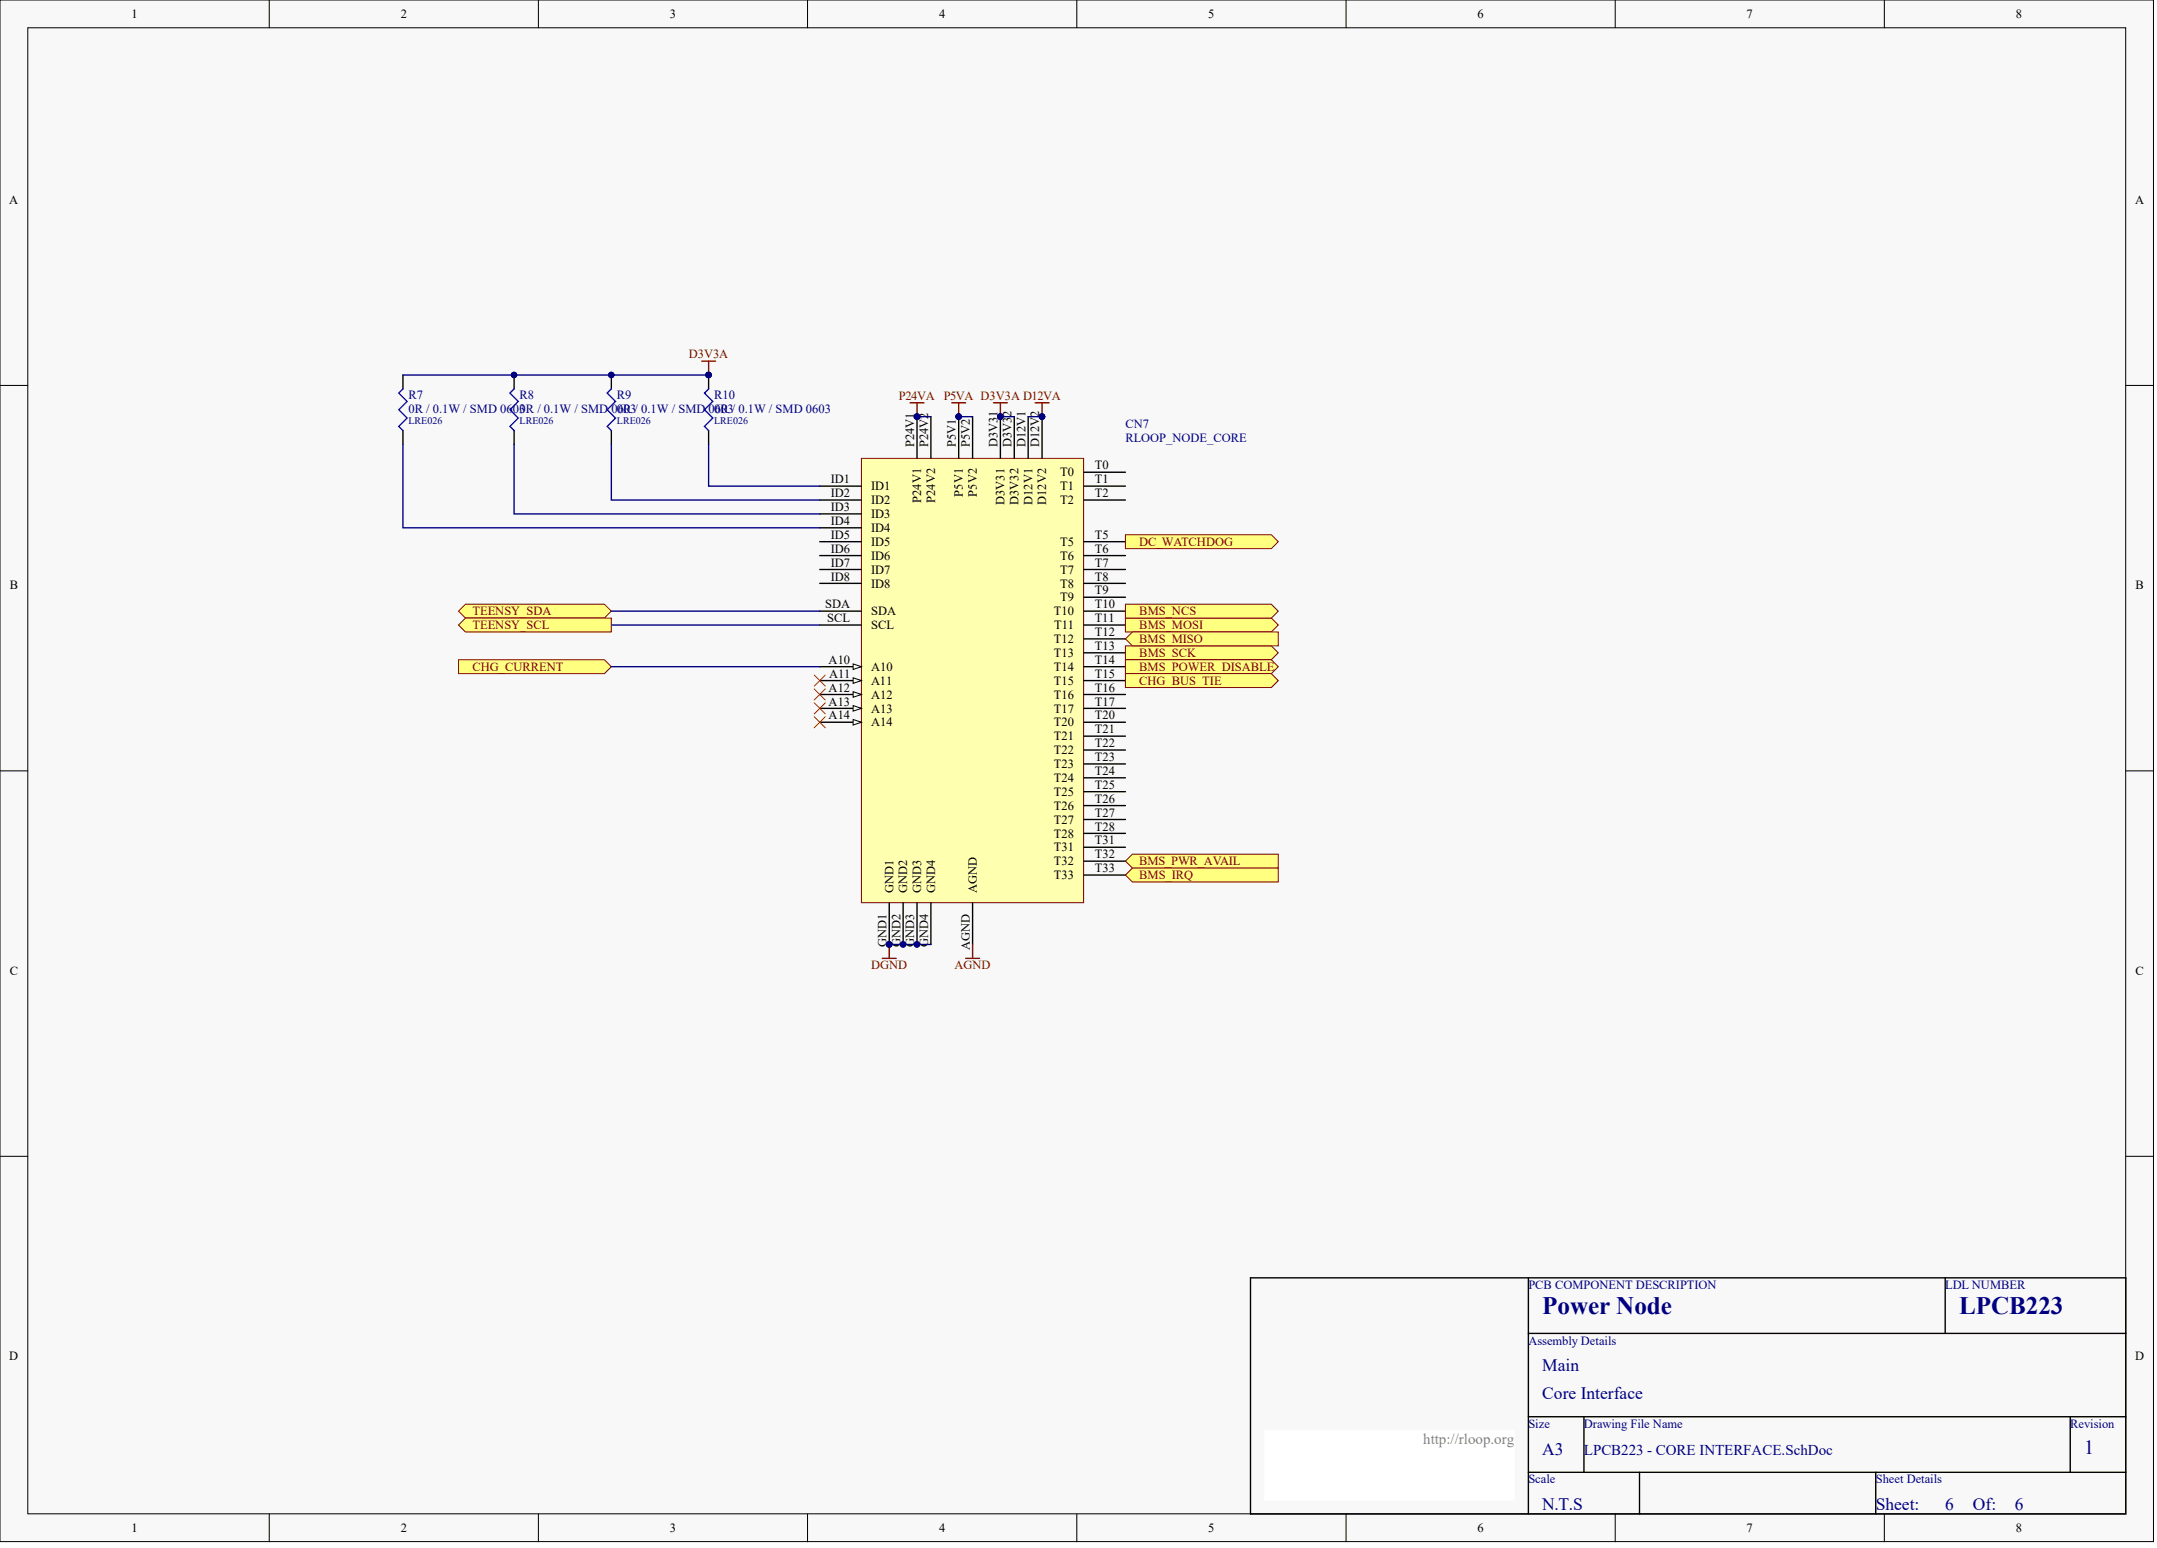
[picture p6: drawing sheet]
<svg xmlns="http://www.w3.org/2000/svg" width="656mm" height="471mm" viewBox="0 0 656 471" stroke-linecap="round" stroke-linejoin="round" font-family="sans-serif">
<defs><g id="words">
<g font-size="7.6" fill="#000080">
<text x="469.2" y="399.8">Power Node</text>
<text x="596" y="399.8">LPCB223</text>
</g>
<text font-size="6.1" fill="#000080" x="634" y="442.4">1</text>
<g font-size="5.3" fill="#000080">
<text x="469.2" y="417.2">Main</text>
<text x="469.2" y="425.7">Core Interface</text>
<text x="469.2" y="442.6">A3</text>
<text x="469.2" y="459.5">N.T.S</text>
<text x="570.6" y="459.5">Sheet:</text>
<text x="591.7" y="459.5">6</text>
<text x="600.2" y="459.5">Of:</text>
<text x="612.9" y="459.5">6</text>
</g>
<text font-size="4.6" fill="#808080" x="432.9" y="439.3">http://rloop.org</text>
<text font-size="4.6" fill="#000080" x="481.8" y="442.7">LPCB223 - CORE INTERFACE.SchDoc</text>
<g font-size="3.8">
<text x="40" y="5.5">1</text>
<text x="121.9" y="5.5">2</text>
<text x="203.8" y="5.5">3</text>
<text x="285.7" y="5.5">4</text>
<text x="367.6" y="5.5">5</text>
<text x="449.5" y="5.5">6</text>
<text x="531.3" y="5.5">7</text>
<text x="613.3" y="5.5">8</text>
<text x="2.8" y="62">A</text>
<text x="649.5" y="62">A</text>
<text x="278.1" y="136.1" transform="rotate(-90 278.1 136.1)">P24V1</text>
<text x="282.3" y="136.1" transform="rotate(-90 282.3 136.1)">P24V2</text>
<text x="290.8" y="136.1" transform="rotate(-90 290.8 136.1)">P5V1</text>
<text x="295" y="136.1" transform="rotate(-90 295 136.1)">P5V2</text>
<text x="303.5" y="136.1" transform="rotate(-90 303.5 136.1)">D3V31</text>
<text x="307.7" y="136.1" transform="rotate(-90 307.7 136.1)">D3V32</text>
<text x="311.9" y="136.1" transform="rotate(-90 311.9 136.1)">D12V1</text>
<text x="316.2" y="136.1" transform="rotate(-90 316.2 136.1)">D12V2</text>
<text x="333.1" y="142.8">T0</text>
<text x="252.8" y="147.1">ID1</text>
<text x="265" y="149.2">ID1</text>
<text x="322.5" y="144.9">T0</text>
<text x="322.5" y="149.2">T1</text>
<text x="333.1" y="147.1">T1</text>
<text x="252.8" y="151.3">ID2</text>
<text x="252.8" y="155.5">ID3</text>
<text x="265" y="153.4">ID2</text>
<text x="280.2" y="153" transform="rotate(-90 280.2 153)">P24V1</text>
<text x="284.5" y="153" transform="rotate(-90 284.5 153)">P24V2</text>
<text x="292.9" y="151.1" transform="rotate(-90 292.9 151.1)">P5V1</text>
<text x="297.1" y="151.1" transform="rotate(-90 297.1 151.1)">P5V2</text>
<text x="305.6" y="153.6" transform="rotate(-90 305.6 153.6)">D3V31</text>
<text x="309.8" y="153.6" transform="rotate(-90 309.8 153.6)">D3V32</text>
<text x="314" y="153.6" transform="rotate(-90 314 153.6)">D12V1</text>
<text x="318.3" y="153.6" transform="rotate(-90 318.3 153.6)">D12V2</text>
<text x="322.5" y="153.4">T2</text>
<text x="333.1" y="151.3">T2</text>
<text x="252.8" y="159.7">ID4</text>
<text x="265" y="157.6">ID3</text>
<text x="265" y="161.8">ID4</text>
<text x="252.8" y="164">ID5</text>
<text x="265" y="166.1">ID5</text>
<text x="322.5" y="166.1">T5</text>
<text x="333.1" y="164">T5</text>
<text x="252.8" y="168.2">ID6</text>
<text x="252.8" y="172.4">ID7</text>
<text x="265" y="170.3">ID6</text>
<text x="322.5" y="170.3">T6</text>
<text x="333.1" y="168.2">T6</text>
<text x="333.1" y="172.4">T7</text>
<text x="3" y="179.3">B</text>
<text x="252.8" y="176.6">ID8</text>
<text x="265" y="174.5">ID7</text>
<text x="265" y="178.7">ID8</text>
<text x="322.5" y="174.5">T7</text>
<text x="322.5" y="178.7">T8</text>
<text x="333.1" y="176.6">T8</text>
<text x="649.6" y="179.3">B</text>
<text x="251" y="185.1">SDA</text>
<text x="322.5" y="183">T9</text>
<text x="333.1" y="180.9">T9</text>
<text x="333.1" y="185.1">T10</text>
<text x="251.7" y="189.3">SCL</text>
<text x="265" y="187.2">SDA</text>
<text x="265" y="191.4">SCL</text>
<text x="320.6" y="187.2">T10</text>
<text x="320.7" y="191.4">T11</text>
<text x="333.1" y="189.3">T11</text>
<text x="320.6" y="195.7">T12</text>
<text x="333.1" y="193.5">T12</text>
<text x="333.1" y="197.8">T13</text>
<text x="252.1" y="202">A10</text>
<text x="320.6" y="199.9">T13</text>
<text x="333.1" y="202">T14</text>
<text x="252.2" y="206.2">A11</text>
<text x="265" y="204.1">A10</text>
<text x="265" y="208.3">A11</text>
<text x="320.6" y="204.1">T14</text>
<text x="320.6" y="208.3">T15</text>
<text x="333.1" y="206.2">T15</text>
<text x="252.1" y="210.4">A12</text>
<text x="252.1" y="214.7">A13</text>
<text x="265" y="212.6">A12</text>
<text x="320.6" y="212.6">T16</text>
<text x="333.1" y="210.4">T16</text>
<text x="333.1" y="214.7">T17</text>
<text x="252.1" y="218.9">A14</text>
<text x="265" y="216.8">A13</text>
<text x="265" y="221">A14</text>
<text x="320.6" y="216.8">T17</text>
<text x="320.6" y="221">T20</text>
<text x="333.1" y="218.9">T20</text>
<text x="320.6" y="225.2">T21</text>
<text x="333.1" y="223.1">T21</text>
<text x="333.1" y="227.3">T22</text>
<text x="320.6" y="229.5">T22</text>
<text x="320.6" y="233.7">T23</text>
<text x="333.1" y="231.6">T23</text>
<text x="320.6" y="237.9">T24</text>
<text x="333.1" y="235.8">T24</text>
<text x="320.6" y="242.1">T25</text>
<text x="333.1" y="240">T25</text>
<text x="333.1" y="244.2">T26</text>
<text x="320.6" y="246.4">T26</text>
<text x="320.6" y="250.6">T27</text>
<text x="333.1" y="248.5">T27</text>
<text x="320.6" y="254.8">T28</text>
<text x="333.1" y="252.7">T28</text>
<text x="333.1" y="256.9">T31</text>
<text x="320.6" y="259">T31</text>
<text x="320.6" y="263.3">T32</text>
<text x="333.1" y="261.1">T32</text>
<text x="320.6" y="267.5">T33</text>
<text x="333.1" y="265.4">T33</text>
<text x="271.8" y="271.7" transform="rotate(-90 271.8 271.7)">GND1</text>
<text x="276" y="271.7" transform="rotate(-90 276 271.7)">GND2</text>
<text x="280.2" y="271.7" transform="rotate(-90 280.2 271.7)">GND3</text>
<text x="284.5" y="271.7" transform="rotate(-90 284.5 271.7)">GND4</text>
<text x="297.1" y="271.7" transform="rotate(-90 297.1 271.7)">AGND</text>
<text x="269.7" y="288.2" transform="rotate(-90 269.7 288.2)">GND1</text>
<text x="273.9" y="288.2" transform="rotate(-90 273.9 288.2)">GND2</text>
<text x="278.1" y="288.2" transform="rotate(-90 278.1 288.2)">GND3</text>
<text x="282.3" y="288.2" transform="rotate(-90 282.3 288.2)">GND4</text>
<text x="295" y="289.1" transform="rotate(-90 295 289.1)">AGND</text>
<text x="3" y="296.6">C</text>
<text x="649.6" y="296.6">C</text>
<text x="2.8" y="413.8">D</text>
<text x="649.5" y="413.8">D</text>
<text x="40" y="466.1">1</text>
<text x="121.9" y="466.1">2</text>
<text x="203.8" y="466.1">3</text>
<text x="285.7" y="466.1">4</text>
<text x="367.6" y="466.1">5</text>
<text x="449.5" y="466.1">6</text>
<text x="531.3" y="466.1">7</text>
<text x="613.3" y="466.1">8</text>
</g>
<g font-size="3.8" fill="#800000">
<text x="209.5" y="109">D3V3A</text>
<text x="273.5" y="121.7">P24VA</text>
<text x="287.1" y="121.7">P5VA D3V3A D12VA</text>
<text x="346.6" y="166.1">DC_WATCHDOG</text>
<text x="143.7" y="187.2">TEENSY_SDA</text>
<text x="143.7" y="191.4">TEENSY_SCL</text>
<text x="346.6" y="191.4">BMS_MOSI</text>
<text x="346.6" y="187.2">BMS_NCS</text>
<text x="346.6" y="195.7">BMS_MISO</text>
<text x="346.6" y="199.9">BMS_SCK</text>
<text x="143.7" y="204.1">CHG_CURRENT</text>
<text x="346.6" y="204.1">BMS_POWER_DISABLE</text>
<text x="346.6" y="208.3">CHG_BUS_TIE</text>
<text x="346.6" y="263.3">BMS_PWR_AVAIL</text>
<text x="346.6" y="267.5">BMS_IRQ</text>
<text x="265" y="295">DGND</text>
<text x="290.4" y="295">AGND</text>
</g>
<g font-size="3.8" fill="#000080">
<text x="124.3" y="121.3">R7</text>
<text x="124.3" y="125.5">0R / 0.1W / SMD 0603</text>
<text x="158.1" y="121.3">R8</text>
<text x="158.1" y="125.5">0R / 0.1W / SMD 0603</text>
<text x="187.7" y="121.3">R9</text>
<text x="187.7" y="125.5">0R / 0.1W / SMD 0603</text>
<text x="217.3" y="121.3">R10</text>
<text x="217.3" y="125.5">0R / 0.1W / SMD 0603</text>
<text x="342.4" y="130.2">CN7</text>
<text x="342.4" y="134.4">RLOOP_NODE_CORE</text>
<text x="464.9" y="392.1">PCB COMPONENT DESCRIPTION</text>
<text x="591.7" y="392.1">LDL NUMBER</text>
<text x="464.9" y="409">Assembly Details</text>
<text x="464.9" y="434.4">Size</text>
<text x="481.8" y="434.4">Drawing File Name</text>
<text x="629.8" y="434.4">Revision</text>
<text x="464.9" y="451.3">Scale</text>
<text x="570.6" y="451.3">Sheet Details</text>
</g>
<g font-size="3" fill="#000080">
<text x="124.3" y="129.1">LRE026</text>
<text x="158.1" y="129.1">LRE026</text>
<text x="187.7" y="129.1">LRE026</text>
<text x="217.3" y="129.1">LRE026</text>
</g>
</g></defs>
<g fill="#f8f8f8" stroke="#000" stroke-width=".3">
<path d="M0 0h655.1v469h-655.1z"/>
<path d="M8.5 8.5h638.1v452.1h-638.1z"/>
</g>
<g fill="none" stroke="#000" stroke-width=".3">
<path d="M81.9 0v8.5M163.8 0v8.5M245.7 0v8.5M327.6 0v8.5M409.5 0v8.5M491.4 0v8.5M573.2 0v8.5M0 117.3h8.5M646.7 117.3h8.4M0 234.5h8.5M646.7 234.5h8.4M0 351.8h8.5"/>
<path d="M646.7 351.8h8.4M81.9 460.6v8.5M163.8 460.6v8.5M245.7 460.6v8.5M327.6 460.6v8.5M409.5 460.6v8.5M491.4 460.6v8.5M573.2 460.6v8.5"/>
</g>
<path d="M380.4 388.8h266.3v71.8h-266.3zM464.9 388.8v71.8M591.7 388.8v16.9M464.9 405.7h181.8M464.9 431h181.8M481.8 431v16.9M629.8 431v16.9M464.9 447.9h181.8M498.7 447.9v12.7M570.6 447.9v12.7" fill="none" stroke="#000" stroke-width=".42"/>
<path d="M384.6 435.2h76.1v21.1h-76.1z" fill="#fff" stroke="#fff" stroke-width=".3"/>
<path d="M262.1 139.4h67.5v135.2h-67.5z" fill="#ffffb0" stroke="#800000" stroke-width=".3"/>
<g fill="none" stroke="#000" stroke-width=".42">
<path d="M249.4 147.9h12.7M249.4 152.1h12.7M249.4 156.4h12.7M329.7 147.9h12.7M329.7 152.1h12.7M329.7 143.7h12.7M249.4 160.6h12.7M249.4 164.8h12.7M249.4 169h12.7M249.4 173.3h12.7M249.4 177.5h12.7M329.7 164.8h12.7"/>
<path d="M329.7 169h12.7M329.7 173.3h12.7M329.7 177.5h12.7M249.4 185.9h12.7M249.4 190.2h12.7M329.7 185.9h12.7M329.7 190.2h12.7M329.7 181.7h12.7M329.7 194.4h12.7M329.7 198.6h12.7M249.4 202.8h12.7M329.7 202.8h12.7"/>
<path d="M329.7 207.1h12.7M329.7 211.3h12.7M329.7 215.5h12.7M329.7 219.7h12.7M329.7 224h12.7M329.7 228.2h12.7M329.7 232.4h12.7M329.7 236.6h12.7M329.7 240.9h12.7M329.7 245.1h12.7M329.7 249.3h12.7M329.7 253.5h12.7"/>
<path d="M329.7 257.8h12.7M329.7 262h12.7M329.7 266.2h12.7"/>
</g>
<path d="M259.5 202l2.6 .8-2.6 .9z" fill="#f8f8f8" stroke="#000" stroke-width=".3"/>
<path d="M249.4 207.1h12.7" fill="none" stroke="#000" stroke-width=".42"/>
<path d="M259.5 206.2l2.6 .9-2.6 .8z" fill="#f8f8f8" stroke="#000" stroke-width=".3"/>
<path d="M249.4 211.3h12.7" fill="none" stroke="#000" stroke-width=".42"/>
<path d="M259.5 210.4l2.6 .9-2.6 .8z" fill="#f8f8f8" stroke="#000" stroke-width=".3"/>
<path d="M249.4 215.5h12.7" fill="none" stroke="#000" stroke-width=".42"/>
<path d="M259.5 214.7l2.6 .8-2.6 .9z" fill="#f8f8f8" stroke="#000" stroke-width=".3"/>
<path d="M249.4 219.7h12.7" fill="none" stroke="#000" stroke-width=".42"/>
<path d="M259.5 218.9l2.6 .8-2.6 .9z" fill="#f8f8f8" stroke="#000" stroke-width=".3"/>
<g fill="none" stroke="#000" stroke-width=".42">
<path d="M279 126.8v12.6M283.2 126.8v12.6M291.6 126.8v12.6M295.9 126.8v12.6M304.3 126.8v12.6M308.5 126.8v12.6M312.8 126.8v12.6M317 126.8v12.6M270.5 274.7v12.6M274.7 274.7v12.6M279 274.7v12.6M283.2 274.7v12.6"/>
<path d="M295.9 274.7v12.6"/>
</g>
<g fill="#000080" stroke="#000080" stroke-width=".3">
<circle cx="278.9" cy="126.8" r=".82"/>
<circle cx="291.6" cy="126.8" r=".82"/>
<circle cx="304.3" cy="126.8" r=".82"/>
<circle cx="270.5" cy="287.3" r=".82"/>
<circle cx="274.7" cy="287.3" r=".82"/>
<circle cx="278.9" cy="287.3" r=".82"/>
<circle cx="317" cy="126.8" r=".82"/>
</g>
<g fill="#ffff80" stroke="#800000" stroke-width=".3">
<path d="M342.4 188h44.3l2.2 2.2-2.2 2.1h-44.3z" fill-rule="evenodd"/>
<path d="M342.4 196.5h44.3l2.2 2.1-2.2 2.1h-44.3z" fill-rule="evenodd"/>
<path d="M342.4 194.4l2.1-2.1h44.4v4.2h-44.4z" fill-rule="evenodd"/>
<path d="M342.4 262l2.1-2.1h44.4v4.2h-44.4z" fill-rule="evenodd"/>
<path d="M342.4 183.8h44.3l2.2 2.1-2.2 2.1h-44.3z" fill-rule="evenodd"/>
<path d="M342.4 266.2l2.1-2.1h44.4v4.2h-44.4z" fill-rule="evenodd"/>
</g>
<g fill="none" stroke="#800000" stroke-width=".42">
<path d="M213.4 109.9h4.3M215.6 109.9v4.2M276.8 122.5h4.3M279 122.5v4.3M289.5 122.5h4.3M291.6 122.5v4.3M302.2 122.5h4.2M304.3 122.5v4.3M314.9 122.5h4.2M317 122.5v4.3M268.4 291.6h4.2M270.5 287.3v4.3"/>
<path d="M293.8 291.6h4.2M295.9 287.3v4.3"/>
</g>
<g fill="#000080" stroke="#000080" stroke-width=".3">
<circle cx="270.5" cy="287.3" r=".82"/>
<circle cx="278.9" cy="126.8" r=".82"/>
<circle cx="291.6" cy="126.8" r=".82"/>
<circle cx="304.3" cy="126.8" r=".82"/>
<circle cx="215.5" cy="114.1" r=".82"/>
<circle cx="186" cy="114.1" r=".82"/>
<circle cx="156.4" cy="114.1" r=".82"/>
<circle cx="317" cy="126.8" r=".82"/>
</g>
<path d="M122.6 114.1h93M122.6 135.2v25.4h126.8M156.4 135.2v21.2h93M186 135.2v16.9h63.4M215.6 135.2v12.7h33.8M279 126.8h4.2M291.6 126.8h4.3M304.3 126.8h4.2M312.8 126.8h4.2M270.5 287.3h12.7" fill="none" stroke="#000080" stroke-width=".42"/>
<path d="M122.6 114.1v4.2M156.4 114.1v4.2M186 114.1v4.2M215.6 114.1v4.2M122.6 131v4.2M156.4 131v4.2M186 131v4.2M215.6 131v4.2" fill="none" stroke="#000" stroke-width=".42"/>
<path d="M122.6 118.3l-1.3 1.3 2.5 2.5-2.5 2.6 2.5 2.5-2.5 2.5 1.3 1.3M156.4 118.3l-1.3 1.3 2.6 2.5-2.6 2.6 2.6 2.5-2.6 2.5 1.3 1.3M186 118.3l-1.3 1.3 2.5 2.5-2.5 2.6 2.5 2.5-2.5 2.5 1.3 1.3M215.6 118.3l-1.3 1.3 2.5 2.5-2.5 2.6 2.5 2.5-2.5 2.5 1.3 1.3" fill="none" stroke="#00f" stroke-width=".42"/>
<g fill="#ffff80" stroke="#800000" stroke-width=".3">
<path d="M342.4 162.7h44.3l2.2 2.1-2.2 2.1h-44.3z" fill-rule="evenodd"/>
<path d="M139.5 200.7h44.4l2.1 2.1-2.1 2.1h-44.4z" fill-rule="evenodd"/>
<path d="M139.5 185.9l2.1-2.1h42.3l2.1 2.1-2.1 2.1h-42.3z" fill-rule="evenodd"/>
<path d="M139.5 190.2l2.1-2.2h44.4v4.3h-44.4z" fill-rule="evenodd"/>
</g>
<path d="M186 185.9h63.4M186 190.2h63.4M186 202.8h63.4" fill="none" stroke="#000080" stroke-width=".42"/>
<g fill="#ffff80" stroke="#800000" stroke-width=".3">
<path d="M342.4 200.7h44.3l2.2 2.1-2.2 2.1h-44.3z" fill-rule="evenodd"/>
<path d="M342.4 204.9h44.3l2.2 2.2-2.2 2.1h-44.3z" fill-rule="evenodd"/>
</g>
<path d="M247.7 205.4l3.4 3.4M247.7 209.6l3.4 3.4M247.7 213.8l3.4 3.4M247.7 218l3.4 3.4M251.1 205.4l-3.4 3.4M251.1 209.6l-3.4 3.4M251.1 213.8l-3.4 3.4M251.1 218l-3.4 3.4" fill="none" stroke="#f00" stroke-width=".3"/>
<use href="#words"/>
</svg>
